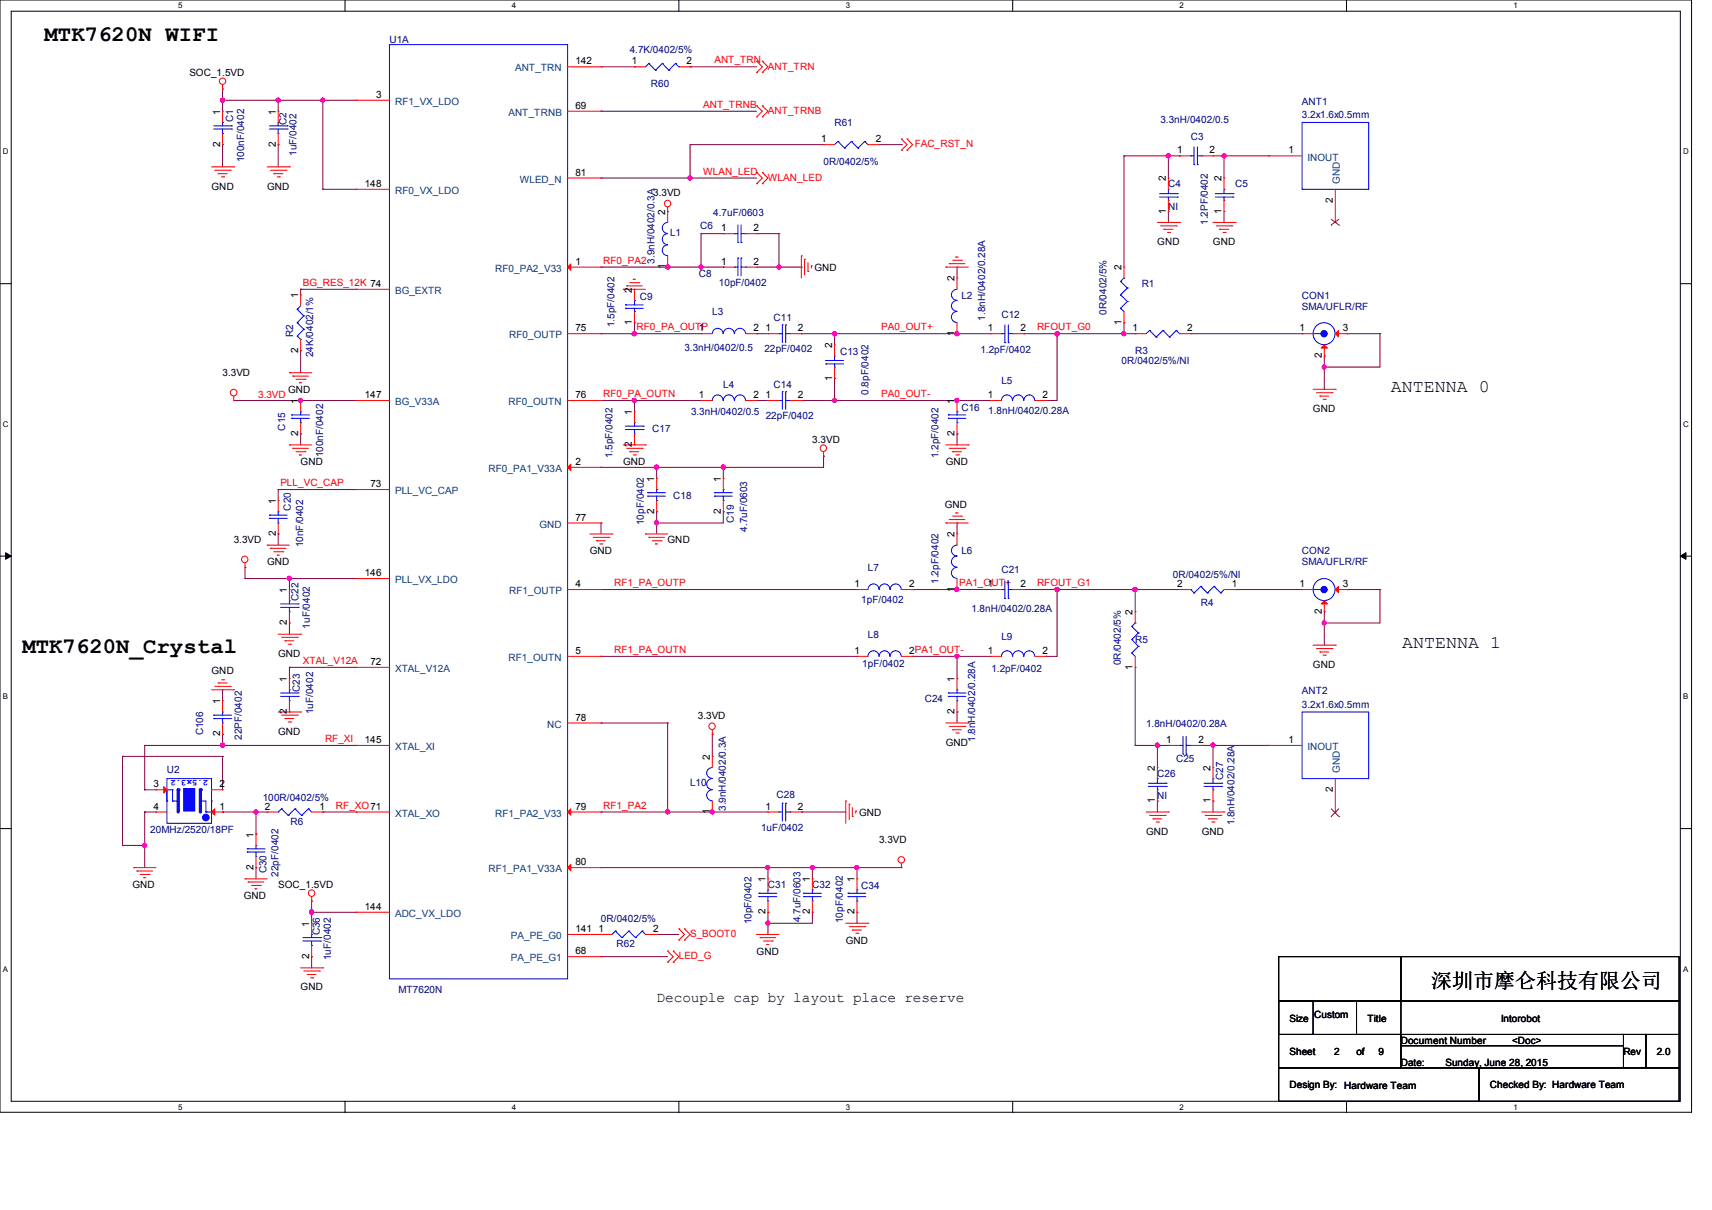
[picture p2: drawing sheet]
<svg xmlns="http://www.w3.org/2000/svg" width="297mm" height="210mm" viewBox="0 0 297 210" stroke-linecap="round" stroke-linejoin="round" font-family="sans-serif">
<defs><g id="words">
<g font-size="3.9">
<text x="7.7" y="7.2">MTK7620N WIFI</text>
<text x="3.9" y="113.3">MTK7620N_Crystal</text>
</g>
<text font-size="3.6" x="248.3" y="171.4">深圳市摩仑科技有限公司</text>
<g font-size="3">
<text x="241.3" y="68.1">ANTENNA 0</text>
<text x="243.3" y="112.5">ANTENNA 1</text>
</g>
<text font-size="2.5" x="113.9" y="173.8">Decouple cap by layout place reserve</text>
<g font-size="1.7" fill="#000080">
<text x="67.6" y="7.4">U1A</text>
<text x="109.3" y="9.1">4.7K/0402/5%</text>
<text x="112.9" y="15.2">R60</text>
<text x="40.4" y="21.3" transform="rotate(-90 40.4 21.3)">C1</text>
<text x="49.7" y="21.6" transform="rotate(-90 49.7 21.6)">C2</text>
<text x="144.8" y="21.9">R61</text>
<text x="201.3" y="21.3">3.3nH/0402/0.5</text>
<text x="225.9" y="18.2">ANT1</text>
<text x="225.9" y="20.5">3.2x1.6x0.5mm</text>
<text x="42.4" y="28.2" transform="rotate(-90 42.4 28.2)">100nF/0402</text>
<text x="51.4" y="27.1" transform="rotate(-90 51.4 27.1)">1uF/0402</text>
<text x="142.9" y="28.7">0R/0402/5%</text>
<text x="206.6" y="24.2">C3</text>
<text x="202.7" y="32.5">C4</text>
<text x="214.3" y="32.5">C5</text>
<text x="116.2" y="41">L1</text>
<text x="121.4" y="39.7">C6</text>
<text x="123.7" y="37.5">4.7uF/0603</text>
<text x="202.7" y="36.4">NI</text>
<text x="209.5" y="39" transform="rotate(-90 209.5 39)">1.2PF/0402</text>
<text x="113.6" y="45.8" transform="rotate(-90 113.6 45.8)">3.9nH/0402/0.3A</text>
<text x="111" y="52">C9</text>
<text x="121.2" y="48.1">C8</text>
<text x="124.7" y="49.7">10pF/0402</text>
<text x="166.8" y="51.8">L2</text>
<text x="198.1" y="49.9">R1</text>
<text x="225.9" y="51.8">CON1</text>
<text x="225.9" y="53.8">SMA/UFLR/RF</text>
<text x="50.8" y="58.5" transform="rotate(-90 50.8 58.5)">R2</text>
<text x="106.6" y="56.8" transform="rotate(-90 106.6 56.8)">1.5pF/0402</text>
<text x="123.6" y="54.7">L3</text>
<text x="134.2" y="55.7">C11</text>
<text x="170.9" y="55.6" transform="rotate(-90 170.9 55.6)">1.8nH/0402/0.28A</text>
<text x="173.7" y="55.1">C12</text>
<text x="192" y="54.7" transform="rotate(-90 192 54.7)">0R/0402/5%</text>
<text x="54.3" y="62" transform="rotate(-90 54.3 62)">24K/0402/1%</text>
<text x="118.7" y="60.9">3.3nH/0402/0.5</text>
<text x="132.6" y="61.1">22pF/0402</text>
<text x="145.7" y="61.7">C13</text>
<text x="170.1" y="61.3">1.2pF/0402</text>
<text x="194.6" y="63.2">0R/0402/5%/NI</text>
<text x="196.9" y="61.5">R3</text>
<text x="125.5" y="67.3">L4</text>
<text x="134.2" y="67.3">C14</text>
<text x="150.7" y="68.5" transform="rotate(-90 150.7 68.5)">0.8pF/0402</text>
<text x="166.8" y="71.3">C16</text>
<text x="171.4" y="71.9">1.8nH/0402/0.28A</text>
<text x="173.7" y="66.7">L5</text>
<text x="49.5" y="74.7" transform="rotate(-90 49.5 74.7)">C15</text>
<text x="113.1" y="75">C17</text>
<text x="119.9" y="72.1">3.3nH/0402/0.5</text>
<text x="132.8" y="72.6">22pF/0402</text>
<text x="56" y="79.4" transform="rotate(-90 56 79.4)">100nF/0402</text>
<text x="106.2" y="79.5" transform="rotate(-90 106.2 79.5)">1.5pF/0402</text>
<text x="162.8" y="79.5" transform="rotate(-90 162.8 79.5)">1.2pF/0402</text>
<text x="50.5" y="88.6" transform="rotate(-90 50.5 88.6)">C20</text>
<text x="116.8" y="86.6">C18</text>
<text x="52.6" y="95" transform="rotate(-90 52.6 95)">10nF/0402</text>
<text x="111.7" y="91.1" transform="rotate(-90 111.7 91.1)">10pF/0402</text>
<text x="127.3" y="90.8" transform="rotate(-90 127.3 90.8)">C19</text>
<text x="129.6" y="92.3" transform="rotate(-90 129.6 92.3)">4.7uF/0603</text>
<text x="150.6" y="99.1">L7</text>
<text x="162.8" y="101.3" transform="rotate(-90 162.8 101.3)">1.2pF/0402</text>
<text x="166.8" y="96.2">L6</text>
<text x="173.7" y="99.5">C21</text>
<text x="203.5" y="100.3">0R/0402/5%/NI</text>
<text x="225.9" y="96.2">CON2</text>
<text x="225.9" y="98.1">SMA/UFLR/RF</text>
<text x="51.8" y="104.3" transform="rotate(-90 51.8 104.3)">C22</text>
<text x="149.4" y="104.7">1pF/0402</text>
<text x="168.5" y="106.3">1.8nH/0402/0.28A</text>
<text x="208.3" y="105.1">R4</text>
<text x="53.8" y="109.1" transform="rotate(-90 53.8 109.1)">1uF/0402</text>
<text x="150.6" y="110.7">L8</text>
<text x="173.7" y="111.1">L9</text>
<text x="196.9" y="111.7">R5</text>
<text x="149.6" y="115.7">1pF/0402</text>
<text x="172" y="116.7">1.2pF/0402</text>
<text x="194.5" y="115.4" transform="rotate(-90 194.5 115.4)">0R/0402/5%</text>
<text x="52" y="120.1" transform="rotate(-90 52 120.1)">C23</text>
<text x="54.3" y="124" transform="rotate(-90 54.3 124)">1uF/0402</text>
<text x="160.4" y="121.9">C24</text>
<text x="225.9" y="120.5">ANT2</text>
<text x="225.9" y="122.9">3.2x1.6x0.5mm</text>
<text x="35.2" y="127.6" transform="rotate(-90 35.2 127.6)">C106</text>
<text x="41.9" y="128.4" transform="rotate(-90 41.9 128.4)">22PF/0402</text>
<text x="169.1" y="128.8" transform="rotate(-90 169.1 128.8)">1.8nH/0402/0.28A</text>
<text x="198.8" y="126.2">1.8nH/0402/0.28A</text>
<text x="29" y="134.2">U2</text>
<text x="119.7" y="136.4">L10</text>
<text x="200.8" y="134.8">C26</text>
<text x="204" y="132.3">C25</text>
<text x="212.2" y="135.3" transform="rotate(-90 212.2 135.3)">C27</text>
<text x="45.6" y="139.1">100R/0402/5%</text>
<text x="50.4" y="143.1">R6</text>
<text x="125.9" y="140.8" transform="rotate(-90 125.9 140.8)">3.9nH/0402/0.3A</text>
<text x="134.7" y="138.5">C28</text>
<text x="200.8" y="138.7">NI</text>
<text x="214.1" y="143.3" transform="rotate(-90 214.1 143.3)">1.8nH/0402/0.28A</text>
<text x="26.1" y="144.7">20MHz/2520/18PF</text>
<text x="132" y="144.3">1uF/0402</text>
<text x="46.2" y="151.6" transform="rotate(-90 46.2 151.6)">C30</text>
<text x="48.3" y="152.1" transform="rotate(-90 48.3 152.1)">22pF/0402</text>
<text x="133.2" y="154.1">C31</text>
<text x="140.9" y="154.1">C32</text>
<text x="149.4" y="154.3">C34</text>
<text x="104.3" y="159.9">0R/0402/5%</text>
<text x="130.4" y="160.4" transform="rotate(-90 130.4 160.4)">10pF/0402</text>
<text x="138.9" y="160.1" transform="rotate(-90 138.9 160.1)">4.7uF/0603</text>
<text x="146.2" y="160.2" transform="rotate(-90 146.2 160.2)">10pF/0402</text>
<text x="55.5" y="162.3" transform="rotate(-90 55.5 162.3)">C36</text>
<text x="57.4" y="166.6" transform="rotate(-90 57.4 166.6)">1uF/0402</text>
<text x="107" y="164.3">R62</text>
<text x="69.1" y="172.3">MT7620N</text>
</g>
<g font-size="1.7">
<text x="99.8" y="11.2">142</text>
<text x="109.6" y="11.2">1</text>
<text x="119.1" y="11.2">2</text>
<text x="32.8" y="13.2">SOC_1.5VD</text>
<text x="65.2" y="17">3</text>
<text x="38.2" y="19.9" transform="rotate(-90 38.2 19.9)">1</text>
<text x="47.8" y="19.9" transform="rotate(-90 47.8 19.9)">1</text>
<text x="99.8" y="18.9">69</text>
<text x="38.2" y="25.5" transform="rotate(-90 38.2 25.5)">2</text>
<text x="47.8" y="25.5" transform="rotate(-90 47.8 25.5)">2</text>
<text x="142.4" y="24.7">1</text>
<text x="151.9" y="24.7">2</text>
<text x="204.2" y="26.6">1</text>
<text x="209.8" y="26.6">2</text>
<text x="223.5" y="26.6">1</text>
<text x="36.7" y="32.9">GND</text>
<text x="46.4" y="32.9">GND</text>
<text x="63.3" y="32.4">148</text>
<text x="99.8" y="30.5">81</text>
<text x="113.3" y="34">3.3VD</text>
<text x="202.3" y="31.5" transform="rotate(-90 202.3 31.5)">2</text>
<text x="211.9" y="31.5" transform="rotate(-90 211.9 31.5)">2</text>
<text x="231.2" y="35.2" transform="rotate(-90 231.2 35.2)">2</text>
<text x="115.4" y="37.3" transform="rotate(-90 115.4 37.3)">2</text>
<text x="125.1" y="40.1">1</text>
<text x="130.7" y="40.1">2</text>
<text x="202.3" y="37.1" transform="rotate(-90 202.3 37.1)">1</text>
<text x="211.9" y="37.1" transform="rotate(-90 211.9 37.1)">1</text>
<text x="99.8" y="45.9">1</text>
<text x="115.4" y="46.7" transform="rotate(-90 115.4 46.7)">1</text>
<text x="125.1" y="45.9">1</text>
<text x="130.7" y="45.9">2</text>
<text x="141.3" y="47">GND</text>
<text x="194.5" y="46.9" transform="rotate(-90 194.5 46.9)">2</text>
<text x="200.8" y="42.5">GND</text>
<text x="210.4" y="42.5">GND</text>
<text x="51.7" y="51.7" transform="rotate(-90 51.7 51.7)">1</text>
<text x="109.6" y="50.8" transform="rotate(-90 109.6 50.8)">2</text>
<text x="165.6" y="48.9" transform="rotate(-90 165.6 48.9)">2</text>
<text x="99.8" y="57.5">75</text>
<text x="109.6" y="56.4" transform="rotate(-90 109.6 56.4)">1</text>
<text x="121.2" y="57.5">1</text>
<text x="130.7" y="57.5">2</text>
<text x="132.8" y="57.5">1</text>
<text x="138.4" y="57.5">2</text>
<text x="165.6" y="58.3" transform="rotate(-90 165.6 58.3)">1</text>
<text x="171.4" y="57.5">1</text>
<text x="177" y="57.5">2</text>
<text x="194.5" y="56.4" transform="rotate(-90 194.5 56.4)">1</text>
<text x="196.5" y="57.5">1</text>
<text x="206" y="57.5">2</text>
<text x="225.4" y="57.5">1</text>
<text x="233" y="57.5">3</text>
<text x="38.6" y="65.3">3.3VD</text>
<text x="51.7" y="61.2" transform="rotate(-90 51.7 61.2)">2</text>
<text x="144.3" y="60.5" transform="rotate(-90 144.3 60.5)">2</text>
<text x="229.3" y="62.2" transform="rotate(-90 229.3 62.2)">2</text>
<text x="50" y="68.2">GND</text>
<text x="51.7" y="70.1" transform="rotate(-90 51.7 70.1)">1</text>
<text x="63.3" y="69.1">147</text>
<text x="99.8" y="69.1">76</text>
<text x="121.2" y="69.1">1</text>
<text x="130.7" y="69.1">2</text>
<text x="132.8" y="69.1">1</text>
<text x="138.4" y="69.1">2</text>
<text x="144.3" y="66" transform="rotate(-90 144.3 66)">1</text>
<text x="165.6" y="70.1" transform="rotate(-90 165.6 70.1)">1</text>
<text x="171.4" y="69.1">1</text>
<text x="180.9" y="69.1">2</text>
<text x="227.8" y="71.5">GND</text>
<text x="51.7" y="75.7" transform="rotate(-90 51.7 75.7)">2</text>
<text x="109.6" y="77.6" transform="rotate(-90 109.6 77.6)">2</text>
<text x="109.6" y="72" transform="rotate(-90 109.6 72)">1</text>
<text x="140.9" y="76.9">3.3VD</text>
<text x="165.6" y="75.7" transform="rotate(-90 165.6 75.7)">2</text>
<text x="52.2" y="80.8">GND</text>
<text x="99.8" y="80.7">2</text>
<text x="108.1" y="80.8">GND</text>
<text x="113.5" y="83.6" transform="rotate(-90 113.5 83.6)">1</text>
<text x="125" y="83.6" transform="rotate(-90 125 83.6)">1</text>
<text x="164.1" y="80.8">GND</text>
<text x="47.8" y="87.5" transform="rotate(-90 47.8 87.5)">1</text>
<text x="64.3" y="84.5">73</text>
<text x="113.5" y="89.2" transform="rotate(-90 113.5 89.2)">2</text>
<text x="125" y="89.2" transform="rotate(-90 125 89.2)">2</text>
<text x="163.9" y="88.1">GND</text>
<text x="40.6" y="94.3">3.3VD</text>
<text x="47.8" y="93.1" transform="rotate(-90 47.8 93.1)">2</text>
<text x="99.8" y="90.3">77</text>
<text x="115.8" y="94.3">GND</text>
<text x="165.6" y="93.3" transform="rotate(-90 165.6 93.3)">2</text>
<text x="46.4" y="98.1">GND</text>
<text x="63.3" y="100">146</text>
<text x="99.8" y="101.9">4</text>
<text x="102.3" y="96.2">GND</text>
<text x="148.2" y="101.9">1</text>
<text x="157.7" y="101.9">2</text>
<text x="171.4" y="101.9">1</text>
<text x="177" y="101.9">2</text>
<text x="204.2" y="101.9">2</text>
<text x="213.7" y="101.9">1</text>
<text x="225.4" y="101.9">1</text>
<text x="233" y="101.9">3</text>
<text x="49.8" y="102.9" transform="rotate(-90 49.8 102.9)">1</text>
<text x="165.6" y="102.7" transform="rotate(-90 165.6 102.7)">1</text>
<text x="196.5" y="106.8" transform="rotate(-90 196.5 106.8)">2</text>
<text x="229.3" y="106.6" transform="rotate(-90 229.3 106.6)">2</text>
<text x="48.3" y="114">GND</text>
<text x="49.8" y="108.5" transform="rotate(-90 49.8 108.5)">2</text>
<text x="99.8" y="113.5">5</text>
<text x="148.2" y="113.5">1</text>
<text x="157.7" y="113.5">2PA1_OUT-</text>
<text x="171.4" y="113.5">1</text>
<text x="180.9" y="113.5">2</text>
<text x="36.7" y="117.1">GND</text>
<text x="49.8" y="118.4" transform="rotate(-90 49.8 118.4)">1</text>
<text x="64.3" y="115.4">72</text>
<text x="165.6" y="118.4" transform="rotate(-90 165.6 118.4)">1</text>
<text x="196.5" y="116.2" transform="rotate(-90 196.5 116.2)">1</text>
<text x="227.8" y="115.9">GND</text>
<text x="38.2" y="122.2" transform="rotate(-90 38.2 122.2)">1</text>
<text x="49.8" y="124" transform="rotate(-90 49.8 124)">2</text>
<text x="99.8" y="125.1">78</text>
<text x="121.1" y="124.8">3.3VD</text>
<text x="165.6" y="124" transform="rotate(-90 165.6 124)">2</text>
<text x="38.2" y="127.8" transform="rotate(-90 38.2 127.8)">2</text>
<text x="48.3" y="127.5">GND</text>
<text x="63.3" y="128.9">145</text>
<text x="123.1" y="131.9" transform="rotate(-90 123.1 131.9)">2</text>
<text x="164.1" y="129.4">GND</text>
<text x="202.3" y="128.9">1</text>
<text x="207.9" y="128.9">2</text>
<text x="223.5" y="128.9">1</text>
<text x="26.6" y="136.7">3</text>
<text x="38.1" y="136.7">2</text>
<text x="200.3" y="133.8" transform="rotate(-90 200.3 133.8)">2</text>
<text x="210" y="133.8" transform="rotate(-90 210 133.8)">2</text>
<text x="231.2" y="137.5" transform="rotate(-90 231.2 137.5)">2</text>
<text x="26.6" y="140.5">4</text>
<text x="38.1" y="140.5">1</text>
<text x="45.9" y="140.5">2</text>
<text x="55.4" y="140.5">1</text>
<text x="99.8" y="140.5">79</text>
<text x="123.1" y="141.4" transform="rotate(-90 123.1 141.4)">1</text>
<text x="132.8" y="140.5">1</text>
<text x="138.4" y="140.5">2</text>
<text x="149" y="141.6">GND</text>
<text x="200.3" y="139.4" transform="rotate(-90 200.3 139.4)">1</text>
<text x="210" y="139.4" transform="rotate(-90 210 139.4)">1</text>
<text x="44" y="145.4" transform="rotate(-90 44 145.4)">1</text>
<text x="152.5" y="146.4">3.3VD</text>
<text x="198.8" y="144.9">GND</text>
<text x="208.5" y="144.9">GND</text>
<text x="23" y="154.1">GND</text>
<text x="44" y="151" transform="rotate(-90 44 151)">2</text>
<text x="48.3" y="154.1">SOC_1.5VD</text>
<text x="99.8" y="150.2">80</text>
<text x="132.8" y="153.1" transform="rotate(-90 132.8 153.1)">1</text>
<text x="140.5" y="153.1" transform="rotate(-90 140.5 153.1)">1</text>
<text x="148.2" y="153.1" transform="rotate(-90 148.2 153.1)">1</text>
<text x="42.3" y="156">GND</text>
<text x="53.6" y="160.8" transform="rotate(-90 53.6 160.8)">1</text>
<text x="63.3" y="157.9">144</text>
<text x="99.8" y="161.8">141</text>
<text x="103.8" y="161.8">1</text>
<text x="113.3" y="161.8">2</text>
<text x="132.8" y="158.7" transform="rotate(-90 132.8 158.7)">2</text>
<text x="140.5" y="158.7" transform="rotate(-90 140.5 158.7)">2</text>
<text x="148.2" y="158.7" transform="rotate(-90 148.2 158.7)">2</text>
<text x="53.6" y="166.4" transform="rotate(-90 53.6 166.4)">2</text>
<text x="99.8" y="165.6">68</text>
<text x="131.3" y="165.7">GND</text>
<text x="146.7" y="163.8">GND</text>
<text x="52.2" y="171.9">GND</text>
<text x="223.7" y="177.3">Size</text>
<text x="228" y="176.7">Custom</text>
<text x="237.3" y="177.3">Title</text>
<text x="260.4" y="177.3">Intorobot</text>
<text x="223.7" y="183.1">Sheet</text>
<text x="231.5" y="183.1">2</text>
<text x="235.3" y="183.1">of</text>
<text x="239.2" y="183.1">9</text>
<text x="243" y="181.1">Document Number</text>
<text x="243" y="185">Date:</text>
<text x="250.8" y="185">Sunday, June 28, 2015</text>
<text x="262.3" y="181.1">&lt;Doc&gt;</text>
<text x="281.6" y="183.1">Rev</text>
<text x="287.4" y="183.1">2.0</text>
<text x="223.7" y="188.9">Design By: Hardware Team</text>
<text x="258.5" y="188.9">Checked By: Hardware Team</text>
</g>
<g font-size="1.7" fill="#f00">
<text x="123.9" y="11">ANT_TRN</text>
<text x="133.2" y="12.1">ANT_TRN</text>
<text x="122" y="18.7">ANT_TRNB</text>
<text x="133.2" y="19.8">ANT_TRNB</text>
<text x="158.7" y="25.6">FAC_RST_N</text>
<text x="122" y="30.3">WLAN_LED</text>
<text x="133.2" y="31.4">WLAN_LED</text>
<text x="104.6" y="45.8">RF0_PA2</text>
<text x="52.5" y="49.6">BG_RES_12K 74</text>
<text x="110.4" y="57.3">RF0_PA_OUTP</text>
<text x="152.9" y="57.3">PA0_OUT+</text>
<text x="179.9" y="57.3">RFOUT_G0</text>
<text x="44.8" y="69.1">3.3VD</text>
<text x="104.6" y="68.9">RF0_PA_OUTN</text>
<text x="152.9" y="68.9">PA0_OUT-</text>
<text x="48.6" y="84.4">PLL_VC_CAP</text>
<text x="106.5" y="101.7">RF1_PA_OUTP</text>
<text x="166.4" y="101.7">PA1_OUT+</text>
<text x="179.9" y="101.7">RFOUT_G1</text>
<text x="106.5" y="113.3">RF1_PA_OUTN</text>
<text x="52.5" y="115.2">XTAL_V12A</text>
<text x="56.4" y="128.8">RF_XI</text>
<text x="58.3" y="140.3">RF_XO71</text>
<text x="104.6" y="140.3">RF1_PA2</text>
<text x="117.8" y="166.5">LED_G</text>
<text x="119.7" y="162.6">S_BOOT0</text>
</g>
<g font-size="1.7" fill="#004080">
<text x="89.4" y="12.4">ANT_TRN</text>
<text x="68.5" y="18.2">RF1_VX_LDO</text>
<text x="88.2" y="20.1">ANT_TRNB</text>
<text x="226.8" y="27.9">INOUT</text>
<text x="68.5" y="33.7">RF0_VX_LDO</text>
<text x="90.2" y="31.7">WLED_N</text>
<text x="232.4" y="31.9" transform="rotate(-90 232.4 31.9)">GND</text>
<text x="85.9" y="47.2">RF0_PA2_V33</text>
<text x="68.5" y="51">BG_EXTR</text>
<text x="88.3" y="58.7">RF0_OUTP</text>
<text x="68.5" y="70.3">BG_V33A</text>
<text x="88.2" y="70.3">RF0_OUTN</text>
<text x="84.7" y="81.9">RF0_PA1_V33A</text>
<text x="68.5" y="85.8">PLL_VC_CAP</text>
<text x="93.6" y="91.6">GND</text>
<text x="68.5" y="101.2">PLL_VX_LDO</text>
<text x="88.3" y="103.1">RF1_OUTP</text>
<text x="68.5" y="116.6">XTAL_V12A</text>
<text x="88.2" y="114.7">RF1_OUTN</text>
<text x="68.5" y="130.2">XTAL_XI</text>
<text x="94.9" y="126.3">NC</text>
<text x="226.8" y="130.2">INOUT</text>
<text x="232.4" y="134.2" transform="rotate(-90 232.4 134.2)">GND</text>
<text x="68.5" y="141.7">XTAL_XO</text>
<text x="85.9" y="141.7">RF1_PA2_V33</text>
<text x="84.7" y="151.4">RF1_PA1_V33A</text>
<text x="68.5" y="159.1">ADC_VX_LDO</text>
<text x="88.6" y="166.8">PA_PE_G1</text>
<text x="88.6" y="163">PA_PE_G0</text>
</g>
<text font-size="1.5" fill="#00f" x="36.1" y="135.4" transform="rotate(-180 36.1 135.4)">2.5x3.2</text>
<g font-size="1.4">
<text x="30.9" y="1.4">5</text>
<text x="88.8" y="1.4">4</text>
<text x="146.7" y="1.4">3</text>
<text x="204.6" y="1.4">2</text>
<text x="262.6" y="1.4">1</text>
<text x=".5" y="26.8">D</text>
<text x="292" y="26.8">D</text>
<text x=".5" y="74.1">C</text>
<text x="292" y="74.1">C</text>
<text x=".5" y="121.4">B</text>
<text x="292" y="121.4">B</text>
<text x=".5" y="168.7">A</text>
<text x="292" y="168.7">A</text>
<text x="30.9" y="192.6">5</text>
<text x="88.8" y="192.6">4</text>
<text x="146.7" y="192.6">3</text>
<text x="204.6" y="192.6">2</text>
<text x="262.6" y="192.6">1</text>
</g>
</g></defs>
<path d="M0 0h293.5v193h-293.5zM1.9 1.9h289.6v189.2h-289.6z" fill="none" stroke="#000" stroke-width=".17"/>
<g fill="#fff">
<path d="M30.9 .2h.8v1.5h-.8z"/>
<path d="M30.9 191.3h.8v1.6h-.8z"/>
</g>
<path d="M59.9 0v1.9M59.9 191.1v2" fill="none" stroke="#000" stroke-width=".17"/>
<g fill="#fff">
<path d="M88.8 .2h.8v1.5h-.8z"/>
<path d="M88.8 191.3h.8v1.6h-.8z"/>
</g>
<path d="M117.8 0v1.9M117.8 191.1v2" fill="none" stroke="#000" stroke-width=".17"/>
<g fill="#fff">
<path d="M146.7 .2h.8v1.5h-.8z"/>
<path d="M146.7 191.3h.8v1.6h-.8z"/>
</g>
<path d="M175.7 0v1.9M175.7 191.1v2" fill="none" stroke="#000" stroke-width=".17"/>
<g fill="#fff">
<path d="M204.6 .2h.8v1.5h-.8z"/>
<path d="M204.6 191.3h.8v1.6h-.8z"/>
</g>
<path d="M233.6 0v1.9M233.6 191.1v2" fill="none" stroke="#000" stroke-width=".17"/>
<g fill="#fff">
<path d="M262.6 .2h.7v1.5h-.7z"/>
<path d="M262.6 191.3h.7v1.6h-.7z"/>
<path d="M.5 25.6h1v1.5h-1z"/>
<path d="M292 25.6h1v1.5h-1z"/>
<path d="M.5 72.9h1v1.5h-1z"/>
<path d="M292 72.9h1v1.5h-1z"/>
</g>
<path d="M0 49.2h1.9M291.5 49.2h2" fill="none" stroke="#000" stroke-width=".17"/>
<g fill="#fff">
<path d="M.5 120.1h.9v1.6h-.9z"/>
<path d="M292 120.1h.9v1.6h-.9z"/>
</g>
<path d="M0 96.5h1.9M291.5 96.5h2" fill="none" stroke="#000" stroke-width=".17"/>
<path d="M1 95.9l.9 .6-.9 .6zM291.5 96.5l1-.6v1.2z" fill="#000" stroke="#000" stroke-width=".17"/>
<g fill="#fff">
<path d="M.5 167.4h.9v1.6h-.9z"/>
<path d="M292 167.4h.9v1.6h-.9z"/>
</g>
<g fill="none" stroke="#000" stroke-width=".17">
<path d="M0 143.8h1.9M291.5 143.8h2M221.8 173.7h69.5v5.8h-69.5zM221.8 173.7h6v5.8h-6zM221.8 179.5h21.2v5.8h-21.2zM221.8 166h21.2v7.7h-21.2zM235.3 173.7h7.7v5.8h-7.7zM243 166h48.3v7.7h-48.3zM243 179.5h38.6v2h-38.6zM281.6 179.5h3.9v5.8h-3.9zM285.5 179.5h5.8v5.8h-5.8zM221.8 185.3h34.8v5.8h-34.8z"/>
<path d="M243 181.5h38.6v3.8h-38.6zM256.6 185.3h34.7v5.8h-34.7z"/>
</g>
<g fill="none" stroke="#800040" stroke-width=".17">
<path d="M38.6 17.4h.1M38.6 15.5h.1M38.6 15.5v3.8M38.6 17.4h23.2M48.3 17.4h.1M48.3 17.4v1.9M56 17.4h.1M56 17.4v15.5M104.3 19.3h.1M104.3 19.3h27M104.3 11.6h5.8M110.1 11.6h.1"/>
<path d="M119.7 11.6h.1M119.7 11.6h11.6M38.6 25.1h.1M38.6 25.1v3.9M48.3 25.1h.1M48.3 25.1v3.9M56 32.9h.1M56 32.9h5.8M104.3 30.9h.1M104.3 30.9h27M119.7 30.9h.1M119.7 25.1h.1"/>
<path d="M119.7 25.1h23.2M119.7 25.1v5.8M152.5 25.1h3.9M156.4 25.1h.1M195 27.1h.1M195 27.1v19.3M195 27.1h9.6M202.7 27.1h.1M202.7 38.6h.1M202.7 27.1v3.8M202.7 36.7v1.9M204.6 27.1h.1"/>
<path d="M210.4 27.1h9.7M212.3 27.1h.1M212.3 38.6h.1M212.3 27.1v3.8M212.3 36.7v1.9M220.1 27.1h.1M52.2 50.2h.1M52.2 50.2h9.6M52.2 50.2v1M104.3 46.4h.1M104.3 57.9h.1M104.3 46.4h21.2"/>
<path d="M104.3 57.9h17.3M110.1 56h.1M110.1 57.9h.1M110.1 56v1.9M121.6 46.4h.1M121.6 40.6h.1M121.6 40.6h3.9M121.6 40.6v5.8M125.5 46.4h.1M131.3 57.9h.1M131.3 46.4h7.7M131.3 57.9h1.9"/>
<path d="M131.3 40.6h3.8M135.1 46.4h.1M135.1 40.6h.1M135.1 40.6v5.8M139 57.9h.1M139 46.4h.1M139 57.9h32.8M144.8 57.9h.1M144.8 57.9v2M166 57.9h.1M166 46.4h.1M166 46.4v1.9"/>
<path d="M177.6 57.9h.1M177.6 57.9h19.3M183.4 57.9h.1M183.4 57.9v11.6h-1.9M195 57.9h.1M195 56v1.9M196.9 57.9h.1M206.6 57.9h19.3M225.9 57.9h.1M233.6 57.9h.1M233.6 57.9h5.8M239.4 57.9h.1"/>
<path d="M239.4 57.9v5.8h-9.7M40.6 69.5h.1M40.6 69.5h21.2M52.2 60.8h.1M52.2 75.3h.1M52.2 69.5h.1M52.2 60.8v3.9M52.2 75.3v1.9M104.3 69.5h.1M104.3 69.5h17.3M110.1 69.5h.1M110.1 69.5v2"/>
<path d="M131.3 69.5h.1M131.3 69.5h1.9M139 69.5h.1M139 69.5h32.8M142.9 79.2h.1M142.9 79.2v1.9h-38.6M144.8 65.7h.1M144.8 69.5h.1M144.8 65.7v3.8M166 75.3h.1M166 69.5h.1M166 75.3v1.9"/>
<path d="M181.5 69.5h.1M229.7 63.7h.1M229.7 61.8h.1M229.7 67.6h.1M229.7 61.8v5.8M42.5 98.5h.1M42.5 98.5v1.9M48.3 85h.1M48.3 92.7h.1M48.3 85h13.5M48.3 85v1.9M48.3 92.7v1.9"/>
<path d="M104.3 90.8h.1M104.3 81.1h.1M104.3 90.8v1.9M113.9 81.1h.1M113.9 90.8h.1M113.9 88.8h.1M113.9 81.1v1.9M113.9 88.8v3.9M125.5 81.1h.1M125.5 88.8h.1M125.5 81.1v1.9M125.5 88.8v2h-11.6"/>
<path d="M166 90.8h.1M166 90.8v1.9M38.6 119.7h.1M38.6 119.7v1.9M42.5 100.4h.1M42.5 100.4h19.3M50.2 115.8h.1M50.2 100.4h.1M50.2 108.1h.1M50.2 100.4v1.9M50.2 108.1v2M50.2 115.8v2"/>
<path d="M50.2 115.8h11.6M104.3 102.3h.1M104.3 113.9h.1M104.3 102.3h44.4M104.3 113.9h44.4M158.3 102.3h.1M158.3 113.9h.1M158.3 102.3h13.5M158.3 113.9h13.5M166 113.9h.1M166 102.3h.1M166 113.9v3.9"/>
<path d="M177.6 102.3h.1M177.6 102.3h27M181.5 113.9h.1M183.4 102.3h.1M183.4 102.3v11.6h-1.9M196.9 102.3h.1M196.9 102.3v3.9M196.9 115.8v13.6M214.3 102.3h.1M214.3 102.3h11.6M229.7 108.1h.1M229.7 106.2h.1"/>
<path d="M229.7 106.2v5.8M233.6 102.3h.1M233.6 102.3h5.8M239.4 102.3h.1M239.4 102.3v5.8h-9.7M21.3 131.3h.1M21.3 131.3h17.3M21.3 131.3v15.4h3.8M25.1 137.1h.1M25.1 129.4h.1M25.1 129.4h36.7M25.1 137.1h2"/>
<path d="M25.1 129.4v7.7M38.6 129.4h.1M38.6 131.3h.1M38.6 127.4h.1M38.6 127.4v2M38.6 131.3v5.8M61.8 129.4h.1M104.3 125.5h.1M104.3 125.5h11.5M115.8 125.5h.1M115.8 125.5v15.4M123.6 127.4h.1"/>
<path d="M123.6 127.4v3.9M166 123.6h.1M166 123.6v1.9M196.9 129.4h.1M196.9 129.4h5.8M200.8 129.4h.1M200.8 139h.1M200.8 129.4v3.8M200.8 139v1.9M208.5 129.4h.1M208.5 129.4h11.6M210.4 129.4h.1"/>
<path d="M210.4 139h.1M210.4 129.4v3.8M210.4 139v1.9M220.1 129.4h.1M25.1 140.9h.1M25.1 146.7h.1M25.1 140.9h2M25.1 140.9v9.7M38.6 140.9h.1M38.6 140.9h7.8M44.4 150.6h.1M44.4 140.9h.1"/>
<path d="M44.4 144.8h.1M44.4 140.9v3.9M44.4 150.6v1.9M54.1 158.3h.1M54.1 156.4h.1M54.1 156.4v3.8M54.1 158.3h7.7M56 140.9h.1M56 140.9h5.8M104.3 140.9h.1M104.3 150.6h.1M104.3 150.6h52.1"/>
<path d="M104.3 140.9h28.9M115.8 140.9h.1M123.6 140.9h.1M133.2 150.6h.1M133.2 158.3h.1M133.2 150.6v1.9M133.2 158.3v3.9M139 140.9h.1M139 140.9h7.7M140.9 150.6h.1M140.9 158.3h.1M140.9 150.6v1.9"/>
<path d="M140.9 158.3v1.9h-7.7M148.7 158.3h.1M148.7 150.6h.1M148.7 150.6v1.9M148.7 158.3v1.9M54.1 166h.1M54.1 166v2M104.3 166h.1M104.3 166h11.5M113.9 162.2h.1M113.9 162.2h3.9M133.2 160.2h.1"/>
</g>
<g fill="#f0f" stroke="#f0f" stroke-width=".17">
<circle cx="210.4" cy="129.3" r=".37"/>
<circle cx="148.6" cy="150.6" r=".37"/>
<circle cx="140.9" cy="150.6" r=".36"/>
<circle cx="200.8" cy="129.3" r=".37"/>
<circle cx="115.8" cy="46.3" r=".37"/>
<circle cx="115.8" cy="140.9" r=".37"/>
<circle cx="38.6" cy="129.3" r=".38"/>
<circle cx="229.7" cy="108.1" r=".36"/>
<circle cx="123.5" cy="140.9" r=".36"/>
<circle cx="52.1" cy="69.5" r=".37"/>
<circle cx="54" cy="158.3" r=".37"/>
<circle cx="125.5" cy="81.1" r=".38"/>
<circle cx="50.2" cy="100.4" r=".37"/>
<circle cx="48.3" cy="17.4" r=".37"/>
<circle cx="113.9" cy="90.7" r=".37"/>
<circle cx="183.4" cy="57.9" r=".38"/>
<circle cx="195" cy="57.9" r=".37"/>
<circle cx="183.4" cy="102.3" r=".37"/>
<circle cx="196.9" cy="102.3" r=".37"/>
<circle cx="166" cy="113.9" r=".36"/>
<circle cx="166" cy="102.3" r=".36"/>
<circle cx="113.9" cy="81.1" r=".37"/>
<circle cx="38.6" cy="17.4" r=".37"/>
<circle cx="44.4" cy="140.9" r=".36"/>
<circle cx="121.6" cy="46.3" r=".36"/>
<circle cx="135.1" cy="46.3" r=".37"/>
<circle cx="110" cy="69.5" r=".37"/>
<circle cx="110" cy="57.9" r=".38"/>
<circle cx="25.1" cy="146.7" r=".36"/>
<circle cx="56" cy="17.4" r=".36"/>
<circle cx="229.7" cy="63.7" r=".36"/>
<circle cx="166" cy="57.9" r=".37"/>
<circle cx="144.8" cy="57.9" r=".38"/>
<circle cx="166" cy="69.5" r=".36"/>
<circle cx="144.8" cy="69.5" r=".37"/>
<circle cx="133.2" cy="160.2" r=".36"/>
<circle cx="133.2" cy="150.6" r=".36"/>
<circle cx="202.7" cy="27" r=".37"/>
<circle cx="212.4" cy="27" r=".37"/>
<circle cx="119.7" cy="30.9" r=".37"/>
</g>
<g fill="none" stroke="#f00" stroke-width=".17">
<path d="M38.6 15.5h.1M38.6 14.7v.8M48.3 19.3h.1M48.3 19.3v2M110.1 11.6h.1M110.1 11.6h1.9M117.8 11.6h1.9M119.7 11.6h.1M131.3 18.4h.1M131.3 12.6h.1M131.3 10.6h.1M131.3 18.4l.9 .9-.9 1"/>
<path d="M131.3 10.6l.9 1-.9 1M132.2 18.4h.1M132.2 12.6h.1M132.2 10.6h.1M132.2 18.4l1 .9-1 1M132.2 10.6l1 1-1 1M36.7 29h3.9M37.3 29.5h2.7M37.8 30.1h.1M37.8 30.1h1.6M38.4 30.7h.4M38.8 30.7h.1"/>
<path d="M40 29.5h.1M40.6 29h.1M46.4 29h3.8M46.9 29.5h2.7M47.5 30.1h.1M47.5 30.1h1.6M48.1 30.7h.4M48.3 25.1h.1M48.3 23.2v1.9M48.5 30.7h.1M49.6 29.5h.1M50.2 29h.1"/>
<path d="M115.8 36.7h.1M115.8 35.9v2.7M131.3 20.3h.1M131.3 31.9h.1M131.3 29.9h.1M131.3 29.9l.9 1-.9 1M132.2 20.3h.1M132.2 31.9h.1M132.2 29.9h.1M132.2 29.9l1 1-1 1M142.9 25.1h.1M142.9 25.1h1.9"/>
<path d="M150.6 25.1h1.9M152.5 25.1h.1M156.4 24.1h.1M156.4 26.1h.1M156.4 24.1l1 1-1 1M157.4 24.1h.1M157.4 26.1h.1M157.4 24.1l.9 1-.9 1M200.8 38.6h3.8M201.3 39.2h2.7M201.9 39.8h.1M201.9 39.8h1.6"/>
<path d="M204 39.2h.1M204.6 38.6h.1M204.6 27.1h.1M204.6 27.1h2M208.5 27.1h1.9M210.4 27.1h.1M210.4 38.6h3.9M211 39.2h2.7M211.6 39.8h.1M211.6 39.8h1.5M212.3 36.7h.1M212.3 30.9h.1"/>
<path d="M212.3 30.9v2M212.3 34.8v1.9M213.7 39.2h.1M214.3 38.6h.1M220.1 27.1h.1M220.1 27.1h5.8M231.6 38.6h.1M231.6 32.9v5.7M108.1 50.2h.1M108.1 50.2h3.9M108.7 49.6h.1M108.7 49.6h2.7"/>
<path d="M109.3 49.1h1.5M109.9 48.5h.1M109.9 48.5h.3M110.1 56h.1M110.1 50.2h.1M110.1 50.2v2M110.1 54.1v1.9M110.8 49.1h.1M115.8 46.4h.1M115.8 44.4v2M121.6 57.9h.1M121.6 57.9h2"/>
<path d="M125.5 40.6h.1M125.5 40.6h1.9M129.4 57.9h1.9M129.4 40.6h1.9M131.3 57.9h.1M131.3 40.6h.1M133.2 57.9h.1M133.2 57.9h1.9M137.1 57.9h1.9M139 44.4h.1M139 57.9h.1M139 44.4v3.9"/>
<path d="M139.6 45h.1M139.6 45v2.7M140.2 47.1h.1M140.2 45.6v1.5M140.8 46.1h.1M140.8 46.1v.4M144.8 59.9h.1M144.8 59.9v1.9M164.1 46.4h.1M164.1 46.4h3.9M164.7 45.8h.1M164.7 45.8h2.7"/>
<path d="M165.3 45.2h1.5M165.8 44.6h.1M165.8 44.6h.4M166.8 45.2h.1M171.8 57.9h.1M171.8 57.9h1.9M175.7 57.9h1.9M177.6 57.9h.1M195 56h.1M195 46.4h.1M195 46.4v1.9M195 54.1v1.9"/>
<path d="M196.9 57.9h.1M196.9 57.9h1.9M202.5 40.3h.4M202.9 40.3h.1M204.6 57.9h2M206.6 57.9h.1M212.2 40.3h.4M212.6 40.3h.1M40.6 69.5h.1M40.6 68.7v.8M50.2 64.7h.1M50.2 77.2h.1"/>
<path d="M50.2 64.7h3.9M50.2 77.2h3.9M50.8 65.3h.1M50.8 77.8h.1M50.8 65.3h2.7M50.8 77.8h2.7M51.4 65.8h1.5M51.4 78.4h1.5M51.9 66.4h.1M51.9 79h.1M51.9 66.4h.4M51.9 79h.4"/>
<path d="M52.9 65.8h.1M52.9 78.4h.1M108.1 77.2h3.9M108.7 77.8h2.7M109.3 78.4h.1M109.3 78.4h1.5M109.9 79h.3M110.1 71.5h.1M110.1 77.2h.1M110.1 71.5v1.9M110.1 75.3v1.9M110.2 79h.1"/>
<path d="M111.4 77.8h.1M112 77.2h.1M121.6 69.5h.1M121.6 69.5h2M129.4 69.5h1.9M131.3 69.5h.1M142.9 79.2h.1M142.9 78.4v.8M144.8 65.7h.1M144.8 63.7v2M164.1 77.2h3.9M164.7 77.8h2.7"/>
<path d="M165.3 78.4h.1M165.3 78.4h1.5M165.8 79h.4M166 69.5h.1M166 75.3h.1M166 69.5v2M166 73.4v1.9M166.2 79h.1M167.4 77.8h.1M168 77.2h.1M171.8 69.5h.1M171.8 69.5h1.9"/>
<path d="M179.5 69.5h2M181.5 69.5h.1M227.8 67.6h3.8M228.4 68.2h2.7M229 68.7h.1M229 68.7h1.5M229.5 69.3h.4M229.9 69.3h.1M231.1 68.2h.1M231.6 67.6h.1M42.5 98.5h.1M42.5 97.7v.8"/>
<path d="M46.4 94.6h.1M46.4 94.6h3.8M46.9 95.2h.1M46.9 95.2h2.7M47.5 95.8h1.6M48.1 96.4h.1M48.1 96.4h.4M48.3 86.9h.1M48.3 92.7h.1M48.3 86.9v1.9M48.3 90.8v1.9M49.1 95.8h.1"/>
<path d="M102.3 92.7h3.9M102.9 93.3h2.7M103.5 93.9h.1M103.5 93.9h1.5M104.1 94.4h.3M104.4 94.4h.1M105.6 93.3h.1M106.2 92.7h.1M112 92.7h.1M112 92.7h3.8M112.6 93.3h.1M112.6 93.3h2.7"/>
<path d="M113.2 93.9h1.5M113.7 94.4h.1M113.7 94.4h.4M114.7 93.9h.1M164.1 90.8h.1M164.1 90.8h3.9M164.7 90.2h.1M164.7 90.2h2.7M165.3 89.6h1.5M165.8 89h.1M165.8 89h.4M166.8 89.6h.1"/>
<path d="M36.7 119.7h3.9M37.3 119.1h2.7M37.8 118.5h.1M37.8 118.5h1.6M38.4 118h.4M38.8 118h.1M40 119.1h.1M40.6 119.7h.1M48.3 110.1h3.9M48.9 110.6h2.7M49.4 111.2h.1M49.4 111.2h1.6"/>
<path d="M50 111.8h.4M50.2 117.8h.1M50.2 102.3h.1M50.2 108.1h.1M50.2 102.3v2M50.2 106.2v1.9M50.2 117.8v1.9M50.4 111.8h.1M51.6 110.6h.1M52.2 110.1h.1M148.7 102.3h.1M148.7 113.9h.1"/>
<path d="M148.7 102.3h1.9M148.7 113.9h1.9M156.4 102.3h1.9M156.4 113.9h1.9M158.3 102.3h.1M158.3 113.9h.1M166 117.8h.1M166 117.8v1.9M171.8 113.9h.1M171.8 113.9h1.9M179.5 113.9h2M181.5 113.9h.1"/>
<path d="M225.9 102.3h.1M225.9 102.3h1.9M227.8 112h3.8M228.4 112.6h2.7M229 113.2h.1M229 113.2h1.5M229.5 113.7h.4M229.7 106.2h.1M229.7 104.3v1.9M229.9 113.7h.1M231.1 112.6h.1M231.6 112h.1"/>
<path d="M231.6 102.3h2M233.6 102.3h.1M38.6 121.6h.1M38.6 127.4h.1M38.6 121.6v2M38.6 125.5v1.9M48.3 123.6h3.9M48.9 124.1h2.7M49.4 124.7h.1M49.4 124.7h1.6M50 125.3h.4M50.2 123.6h.1"/>
<path d="M50.2 121.6v2M50.4 125.3h.1M51.6 124.1h.1M52.2 123.6h.1M123.6 127.4h.1M123.6 126.7v.7M146.7 139h.1M146.7 139v3.9M147.3 139.6h.1M147.3 139.6v2.7M164.1 125.5h3.9M164.7 126.1h2.7"/>
<path d="M165.3 126.7h.1M165.3 126.7h1.5M165.8 127.2h.4M166 123.6h.1M166 121.6v2M166.2 127.2h.1M167.4 126.1h.1M168 125.5h.1M200.8 139h.1M200.8 133.2h.1M200.8 133.2v1.9M200.8 137.1v1.9"/>
<path d="M220.1 129.4h.1M220.1 129.4h5.8M231.6 135.1v5.8M23.2 150.6h.1M23.2 150.6h3.9M23.7 151.2h.1M23.7 151.2h2.8M24.3 151.8h1.6M24.9 152.3h.1M24.9 152.3h.4M25.9 151.8h.1M42.5 152.5h.1"/>
<path d="M42.5 152.5h3.9M43.1 153.1h.1M43.1 153.1h2.7M43.6 153.7h1.6M44.2 154.3h.1M44.2 154.3h.4M44.4 144.8h.1M44.4 150.6h.1M44.4 144.8v1.9M44.4 148.7v1.9M45.2 153.7h.1M46.4 140.9h.1"/>
<path d="M46.4 140.9h1.9M54.1 156.4h.1M54.1 140.9h1.9M54.1 155.6v.8M56 140.9h.1M133.2 152.5h.1M133.2 158.3h.1M133.2 140.9h.1M133.2 140.9h1.9M133.2 152.5v1.9M133.2 156.4v1.9M137.1 140.9h1.9"/>
<path d="M139 140.9h.1M140.9 152.5h.1M140.9 158.3h.1M140.9 152.5v1.9M140.9 156.4v1.9M147.9 141.7h.1M147.9 140.2v1.5M148.5 140.8h.1M148.5 140.8v.3M148.7 152.5h.1M148.7 158.3h.1M148.7 152.5v1.9"/>
<path d="M148.7 156.4v1.9M156.4 150.6h.1M156.4 149.8v.8M198.8 140.9h3.9M199.4 141.5h2.7M200 142.1h.1M200 142.1h1.5M200.6 142.7h.4M201 142.7h.1M202.1 141.5h.1M202.7 140.9h.1M208.5 140.9h3.8"/>
<path d="M209.1 141.5h2.7M209.7 142.1h.1M209.7 142.1h1.5M210.2 142.7h.4M210.6 142.7h.1M211.8 141.5h.1M212.3 140.9h.1M231.6 140.9h.1M52.2 168h3.8M52.7 168.5h2.7M53.3 169.1h.1M53.3 169.1h1.5"/>
<path d="M53.9 169.7h.4M54.1 160.2h.1M54.1 166h.1M54.1 160.2v2M54.1 164.1v1.9M54.3 169.7h.1M55.4 168.5h.1M56 168h.1M104.3 162.2h.1M104.3 162.2h1.9M112 162.2h1.9M113.9 162.2h.1"/>
<path d="M115.8 167h.1M115.8 165.1h.1M115.8 165.1l1 .9-1 1M116.8 167h.1M116.8 165.1h.1M116.8 165.1l1 .9-1 1M117.8 163.2h.1M117.8 161.2h.1M117.8 161.2l.9 1-.9 1M118.7 163.2h.1M118.7 161.2h.1M118.7 161.2l1 1-1 1"/>
<path d="M131.3 162.2h.1M131.3 162.2h3.8M131.9 162.7h.1M131.9 162.7h2.7M132.5 163.3h1.5M133 163.9h.1M133 163.9h.4M134 163.3h.1M146.7 160.2h3.9M147.3 160.8h2.7M147.9 161.4h.1M147.9 161.4h1.5"/>
<path d="M148.5 162h.3M148.8 162h.1M150 160.8h.1M150.6 160.2h.1"/>
<circle cx="38.6" cy="14.1" r=".55"/>
<circle cx="115.8" cy="35.3" r=".56"/>
<circle cx="40.5" cy="68.1" r=".57"/>
<circle cx="142.8" cy="77.8" r=".56"/>
<circle cx="42.4" cy="97.1" r=".56"/>
<circle cx="123.5" cy="126" r=".56"/>
<circle cx="54" cy="155" r=".56"/>
<circle cx="156.4" cy="149.2" r=".56"/>
</g>
<g fill="none" stroke="#00f" stroke-width=".17">
<path d="M112.6 11h.1M112.6 11l-.6 .6M112.6 11l1.1 1.2M113.7 12.2h.1M114.9 11h.1M114.9 11l-1.2 1.2M114.9 11l1.1 1.2M116 12.2h.1M117.2 11h.1M117.2 11l-1.2 1.2M117.2 11l.6 .6M117.8 11.6h.1"/>
<path d="M46.7 21.8h3.1M46.7 22.4h3.1M48.3 23.2h.1M48.3 21.3h.1M48.3 21.3v.5M48.3 22.4v.8M49.8 21.8h.1M49.8 22.4h.1M115.8 38.6a.95 .95 0 0 0-.9 1 .95 .95 0 0 0 .9 .9M128 39v3.1M128.6 39v3.1M145.4 24.6h.1"/>
<path d="M145.4 24.6l-.6 .5M145.4 24.6l1.1 1.1M146.5 25.7h.1M147.7 24.6h.1M147.7 24.6l-1.2 1.1M147.7 24.6l1.1 1.1M148.8 25.7h.1M150 24.6h.1M150 24.6l-1.2 1.1M150 24.6l.6 .5M150.6 25.1h.1M206.6 27.1h.1"/>
<path d="M206.6 27.1h.5M207.1 28.6h.1M207.1 25.5v3.1M207.7 28.6h.1M207.7 27.1h.8M207.7 25.5v3.1M208.5 27.1h.1M210.8 34.2h3.1M210.8 33.6h3.1M212.3 32.9h.1M212.3 34.8h.1M212.3 32.9v.7"/>
<path d="M212.3 34.2v.6M213.9 34.2h.1M213.9 33.6h.1M225.9 21.3h11.5v11.6h-11.5zM108.5 53.5h.1M108.5 52.9h.1M108.5 53.5h3.1M108.5 52.9h3.1M110.1 52.2h.1M110.1 54.1h.1M110.1 52.2v.7M110.1 53.5v.6"/>
<path d="M115.8 42.5a.93 .93 0 0 0-.9 .9 .93 .93 0 0 0 .9 1M115.8 40.6a.95 .95 0 0 0-.9 .9 .95 .95 0 0 0 .9 1M123.6 57.9a.93 .93 0 0 1 .9-.9 .93 .93 0 0 1 .9 .9M125.5 57.9a.95 .95 0 0 1 .9-.9 .95 .95 0 0 1 1 .9M127.4 57.9a.95 .95 0 0 1 1-.9 .95 .95 0 0 1 .9 .9M127.4 40.6h.1M127.4 40.6h.6M128 42.1h.1M128.6 42.1h.1M128.6 40.6h.8M129.4 40.6h.1M135.1 57.9h.1"/>
<path d="M135.1 57.9h.6M135.7 56.4h.1M135.7 56.4v3.1M136.3 56.4h.1M136.3 57.9h.8M136.3 56.4v3.1M137.1 57.9h.1M173.7 57.9h.1M173.7 57.9h.6M174.3 59.5h.1M174.3 56.4v3.1M174.9 59.5h.1"/>
<path d="M174.9 57.9h.8M174.9 56.4v3.1M175.7 57.9h.1M194.4 53.5h.1M194.4 51.2h.1M194.4 48.9h.1M194.4 53.5l.6 .6M194.4 51.2l1.2 1.1M194.4 48.9l1.2 1.1M195 48.3h.1M195 48.3l-.6 .6M195.6 52.3h.1"/>
<path d="M195.6 50h.1M195.6 52.3l-1.2 1.2M195.6 50l-1.2 1.2M199.4 57.4h.1M199.4 57.4l-.6 .5M199.4 57.4l1.2 1.1M200.6 58.5h.1M201.8 57.4h.1M201.8 57.4l-1.2 1.1M201.8 57.4l1.1 1.1M202.9 58.5h.1M204 57.4h.1"/>
<path d="M204 57.4l-1.1 1.1M204 57.4l.6 .5M204.6 57.9h.1M108.5 74h3.1M108.5 74.5h3.1M110.1 75.3h.1M110.1 73.4h.1M110.1 73.4v.6M110.1 74.5v.8M111.6 74h.1M111.6 74.5h.1M123.6 69.5a.93 .93 0 0 1 .9-1 .93 .93 0 0 1 .9 1"/>
<path d="M125.5 69.5a.95 .95 0 0 1 .9-1 .95 .95 0 0 1 1 1M127.4 69.5a.95 .95 0 0 1 1-1 .95 .95 0 0 1 .9 1M143.3 63.2h.1M143.3 62.6h.1M143.3 63.2h3M143.3 62.6h3M144.8 61.8h.1M144.8 63.7h.1M144.8 61.8v.8M144.8 63.2v.5M164.5 72h.1M164.5 72.6h.1"/>
<path d="M164.5 72h3.1M164.5 72.6h3.1M166 73.4h.1M166 71.5h.1M166 71.5v.5M166 72.6v.8M173.7 69.5a.95 .95 0 0 1 1-1 .95 .95 0 0 1 .9 1M175.7 69.5a.95 .95 0 0 1 .9-1 .95 .95 0 0 1 1 1M177.6 69.5a.93 .93 0 0 1 1-1 .93 .93 0 0 1 .9 1M46.7 89.4h.1M46.7 90h.1M46.7 89.4h3.1"/>
<path d="M46.7 90h3.1M48.3 90.8h.1M48.3 88.8h.1M48.3 88.8v.6M48.3 90v.8M48.7 104.8h3M48.7 105.4h3M50.2 119.7h.1M50.2 106.2h.1M50.2 104.3h.1M50.2 104.3v.5M50.2 105.4v.8"/>
<path d="M50.2 119.7v.6M51.7 104.8h.1M51.7 105.4h.1M150.6 102.3a.95 .95 0 0 1 .9-1 .95 .95 0 0 1 1 1M150.6 113.9a.95 .95 0 0 1 .9-1 .95 .95 0 0 1 1 1M152.5 102.3a.93 .93 0 0 1 1-1 .93 .93 0 0 1 .9 1M152.5 113.9a.93 .93 0 0 1 1-1 .93 .93 0 0 1 .9 1M154.4 102.3a.95 .95 0 0 1 1-1 .95 .95 0 0 1 .9 1M154.4 113.9a.95 .95 0 0 1 1-1 .95 .95 0 0 1 .9 1M166 119.7h.1M166 119.7v.6M173.7 113.9a.95 .95 0 0 1 1-1 .95 .95 0 0 1 .9 1"/>
<path d="M175.7 113.9a.95 .95 0 0 1 .9-1 .95 .95 0 0 1 1 1M177.6 113.9a.93 .93 0 0 1 1-1 .93 .93 0 0 1 .9 1M227.8 102.3h1.4M229.2 102.3h.1M29 135.1h7.7v7.8h-7.7zM29 139h.1M29 137.1v1.9M29.9 139h1M30.9 139h.1M34.8 139h.1M34.8 139h.9M36.7 139h.1"/>
<path d="M36.7 139v1.9M37.1 124.1h.1M37.1 124.7h.1M37.1 124.1h3.1M37.1 124.7h3.1M38.6 125.5h.1M38.6 123.6h.1M38.6 123.6v.5M38.6 124.7v.8M48.7 120.3h3M48.7 120.9h3M50.2 121.6h.1"/>
<path d="M50.2 120.9v.7M51.7 120.3h.1M51.7 120.9h.1M135.7 139.4h.1M135.7 139.4v3.1M136.3 139.4h.1M136.3 139.4v3.1M164.5 120.3h.1M164.5 120.9h.1M164.5 120.3h3.1M164.5 120.9h3.1M166 121.6h.1"/>
<path d="M166 120.9v.7M199.2 136.5h3.1M199.2 135.9h3.1M200.8 135.1h.1M200.8 137.1h.1M200.8 135.1v.8M200.8 136.5v.6M202.3 136.5h.1M202.3 135.9h.1M225.9 123.6h11.5v11.5h-11.5zM42.9 147.3h.1M42.9 147.9h.1"/>
<path d="M42.9 147.3h3.1M42.9 147.9h3.1M44.4 148.7h.1M44.4 146.7h.1M44.4 146.7v.6M44.4 147.9v.8M48.3 140.9h.1M48.9 140.4h.1M48.9 140.4l1.1 1.1M48.9 140.4l-.6 .5M50 141.5h.1M51.2 140.4h.1"/>
<path d="M51.2 140.4l1.1 1.1M51.2 140.4l-1.2 1.1M52.3 141.5h.1M53.5 140.4h.1M53.5 140.4l.6 .5M53.5 140.4l-1.2 1.1M131.7 155h.1M131.7 155.6h.1M131.7 155h3M131.7 155.6h3M133.2 156.4h.1M133.2 154.4h.1"/>
<path d="M133.2 154.4v.6M133.2 155.6v.8M135.1 140.9h.1M135.1 140.9h.6M136.3 140.9h.8M137.1 140.9h.1M139.4 155h.1M139.4 155.6h.1M139.4 155h3.1M139.4 155.6h3.1M140.9 156.4h.1M140.9 154.4h.1"/>
<path d="M140.9 154.4v.6M140.9 155.6v.8M147.1 155h.1M147.1 155.6h.1M147.1 155h3.1M147.1 155.6h3.1M148.7 156.4h.1M148.7 154.4h.1M148.7 154.4v.6M148.7 155.6v.8M52.5 162.7h3.1M52.5 163.3h3.1"/>
<path d="M54.1 164.1h.1M54.1 162.2h.1M54.1 162.2v.5M54.1 163.3v.8M55.6 162.7h.1M55.6 163.3h.1M106.8 161.6h.1M106.8 161.6l-.6 .6M106.8 161.6l1.1 1.1M107.9 162.7h.1M109.1 161.6h.1M109.1 161.6l-1.2 1.1"/>
<path d="M109.1 161.6l1.1 1.1M110.2 162.7h.1M111.4 161.6h.1M111.4 161.6l-1.2 1.1M111.4 161.6l.6 .6M112 162.2h.1"/>
<circle cx="229.7" cy="102.3" r="1.91"/>
</g>
<g fill="#00f" stroke="#00f" stroke-width=".17">
<path d="M31.9 136.9h1.9v3.9h-1.9z" fill-rule="evenodd"/>
<circle cx="229.7" cy="102.3" r=".55"/>
<circle cx="35.7" cy="141.9" r=".57"/>
</g>
<g fill="#f00" stroke="#f00" stroke-width=".17">
<path d="M229.2 104.8l.5-.5 .6 .5z"/>
<path d="M231.6 102.3l.6-.5v1.1z"/>
</g>
<path d="M230.9 39.1h.1M230.9 38l1.4 1.1M232.3 39.1h.1M232.3 38l-1.4 1.1M230.9 141.7h.1M230.9 140.3l1.4 1.4M232.3 141.7h.1M232.3 140.3l-1.4 1.4" fill="none" stroke="#804000" stroke-width=".17"/>
<path d="M34.8 137.1v3.8" fill="none" stroke="#00f" stroke-width=".55"/>
<circle cx="34.8" cy="137.1" r=".28" fill="#00f"/>
<path d="M30.9 137.1v3.8" fill="none" stroke="#00f" stroke-width=".55"/>
<circle cx="30.9" cy="137.1" r=".28" fill="#00f"/>
<g fill="none" stroke="#00f" stroke-width=".17">
<path d="M67.6 7.7h30.9v162.2h-30.9zM37.1 21.8h3.1M37.1 22.4h3.1M38.6 23.2h.1M38.6 21.3h.1M38.6 21.3v.5M38.6 22.4v.8M40.2 21.8h.1M40.2 22.4h.1M201.2 34.2h3.1M201.2 33.6h3.1M202.7 32.9h.1"/>
<path d="M202.7 34.8h.1M202.7 32.9v.7M202.7 34.2v.6M204.3 34.2h.1M204.3 33.6h.1M51.6 53.7h.1M51.6 56h.1M51.6 58.3h.1M51.6 53.7l1.1 1.1M51.6 56l1.1 1.1M51.6 58.3l.6 .6M52.2 58.9h.1"/>
<path d="M52.2 53.1l-.6 .6M52.7 54.8h.1M52.7 57.1h.1M52.7 54.8l-1.1 1.2M52.7 57.1l-1.1 1.2M127.4 46.4h.1M127.4 46.4h.6M128 44.8h.1M128 44.8v3.1M128.6 44.8h.1M128.6 46.4h.8M128.6 44.8v3.1"/>
<path d="M129.4 46.4h.1M166 54.1a.95 .95 0 0 0-.9 .9 .95 .95 0 0 0 .9 1M166 52.2a.93 .93 0 0 0-.9 .9 .93 .93 0 0 0 .9 .9M166 50.2a.95 .95 0 0 0-.9 1 .95 .95 0 0 0 .9 .9M227.8 57.9h1.4M229.2 57.9h.1M50.6 72h.1M50.6 72.6h.1M50.6 72h3.1M50.6 72.6h3.1M52.2 73.4h.1M52.2 71.5h.1"/>
<path d="M52.2 71.5v.5M52.2 72.6v.8M135.1 69.5h.1M135.1 69.5h.6M135.7 68h.1M135.7 68v3M136.3 68h.1M136.3 69.5h.8M136.3 68v3M137.1 69.5h.1M112.4 85.5h.1M112.4 86.1h.1"/>
<path d="M112.4 85.5h3M112.4 86.1h3M113.9 86.9h.1M113.9 85h.1M113.9 85v.5M113.9 86.1v.8M124 85.5h.1M124 86.1h.1M124 85.5h3M124 86.1h3M125.5 86.9h.1M125.5 85h.1"/>
<path d="M125.5 85v.5M125.5 86.1v.8M166 98.5a.95 .95 0 0 0-.9 .9 .95 .95 0 0 0 .9 1M166 94.6a.95 .95 0 0 0-.9 1 .95 .95 0 0 0 .9 .9 .95 .95 0 0 0-.9 1 .95 .95 0 0 0 .9 .9M173.7 102.3h.1M173.7 102.3h.6M174.3 103.9h.1M174.3 100.8v3.1M174.9 103.9h.1M174.9 102.3h.8M174.9 100.8v3.1M175.7 102.3h.1"/>
<path d="M196.3 113.3h.1M196.3 111h.1M196.3 108.7h.1M196.3 113.3l.6 .6M196.3 111l1.2 1.2M196.3 108.7l1.2 1.2M196.9 108.1h.1M196.9 108.1l-.6 .6M197.5 112.2h.1M197.5 109.9h.1M197.5 112.2l-1.2 1.1M197.5 109.9l-1.2 1.1"/>
<path d="M206.6 102.3h.1M206.6 102.3l.5 .6M207.1 102.9h.1M208.3 101.8h.1M208.3 101.8l1.2 1.1M208.3 101.8l-1.2 1.1M209.5 102.9h.1M210.6 101.8h.1M210.6 101.8l1.2 1.1M210.6 101.8l-1.1 1.1M211.8 102.9h.1M212.3 102.3l-.5 .6"/>
<path d="M29 137.1h.9M29.9 137.1h.1M29.9 139h.1M29.9 137.1v1.9M35.7 139v1.9M123.6 137.1a.95 .95 0 0 0-1 .9 .95 .95 0 0 0 1 1M123.6 135.1a.95 .95 0 0 0-1 1 .95 .95 0 0 0 1 .9M123.6 133.2a.93 .93 0 0 0-1 1 .93 .93 0 0 0 1 .9M204.6 129.4h.1M204.6 129.4h.6M205.2 130.9h.1M205.2 127.8v3.1"/>
<path d="M205.8 130.9h.1M205.8 129.4h.8M205.8 127.8v3.1M206.6 129.4h.1M208.9 136.5h3.1M208.9 135.9h3.1M210.4 135.1h.1M210.4 137.1h.1M210.4 135.1v.8M210.4 136.5v.6M212 136.5h.1M212 135.9h.1"/>
<path d="M35.7 140.9h.1M35.7 140.9h1"/>
<circle cx="229.7" cy="57.9" r="1.91"/>
</g>
<g fill="#f00" stroke="#f00" stroke-width=".17">
<path d="M37.3 140.4v1.1l-.6-.6z"/>
<path d="M28.4 136.5l.6 .6-.6 .5z"/>
<path d="M229.2 60.4l.5-.5 .6 .5z"/>
<path d="M231.6 57.9l.6-.5v1.1z"/>
<path d="M98.5 150.6l.5-.6v1.1z"/>
<path d="M98.5 140.9l.5-.5v1.1z"/>
<path d="M98.5 46.4l.5-.6v1.1z"/>
<path d="M98.5 81.1l.5-.5v1.1z"/>
</g>
<g fill="none" stroke="#f00" stroke-width=".17">
<path d="M38.6 19.3h.1M38.6 19.3v2M61.8 17.4h.1M61.8 17.4h5.8M98.5 11.6h5.8M98.5 19.3h5.8M104.3 11.6h.1M104.3 19.3h.1M38.6 25.1h.1M38.6 23.2v1.9M61.8 32.9h.1M61.8 32.9h5.8"/>
<path d="M98.5 30.9h5.8M104.3 30.9h.1M202.7 36.7h.1M202.7 30.9h.1M202.7 30.9v2M202.7 34.8v1.9M52.2 51.2h.1M52.2 51.2v1.9M52.2 58.9v1.9M61.8 50.2h.1M61.8 50.2h5.8M98.5 57.9h5.8"/>
<path d="M98.5 46.4h5.8M104.3 57.9h.1M104.3 46.4h.1M125.5 46.4h.1M125.5 46.4h1.9M129.4 46.4h1.9M131.3 46.4h.1M166 57.9h.1M166 48.3h.1M166 48.3v1.9M166 56v1.9M225.9 57.9h.1"/>
<path d="M225.9 57.9h1.9M229.7 59.9v1.9M231.6 57.9h2M233.6 57.9h.1M52.2 60.8h.1M52.2 69.5h.1M52.2 75.3h.1M52.2 69.5v2M52.2 73.4v1.9M61.8 69.5h.1M61.8 69.5h5.8M98.5 69.5h5.8"/>
<path d="M104.3 69.5h.1M133.2 69.5h.1M133.2 69.5h1.9M137.1 69.5h1.9M139 69.5h.1M229.7 61.8h.1M61.8 85h.1M61.8 85h5.8M98.5 81.1h5.8M98.5 90.8h5.8M104.3 81.1h.1M104.3 90.8h.1"/>
<path d="M113.9 83h.1M113.9 88.8h.1M113.9 83v2M113.9 86.9v1.9M125.5 83h.1M125.5 88.8h.1M125.5 83v2M125.5 86.9v1.9M166 92.7h.1M166 92.7v1.9M61.8 100.4h.1M61.8 115.8h.1"/>
<path d="M61.8 100.4h5.8M61.8 115.8h5.8M98.5 102.3h5.8M98.5 113.9h5.8M104.3 102.3h.1M104.3 113.9h.1M166 102.3h.1M166 100.4v1.9M171.8 102.3h.1M171.8 102.3h1.9M175.7 102.3h1.9M177.6 102.3h.1"/>
<path d="M196.9 115.8h.1M196.9 106.2h.1M196.9 106.2v1.9M196.9 113.9v1.9M204.6 102.3h.1M204.6 102.3h2M212.3 102.3h2M214.3 102.3h.1M27.1 137.1h.1M27.1 137.1h1.9M36.7 137.1h1.9M38.6 137.1h.1"/>
<path d="M61.8 129.4h.1M61.8 129.4h5.8M98.5 125.5h5.8M104.3 125.5h.1M123.6 131.3h.1M123.6 131.3v1.9M123.6 139v1.9M202.7 129.4h.1M202.7 129.4h1.9M206.6 129.4h1.9M208.5 129.4h.1M210.4 139h.1"/>
<path d="M210.4 133.2h.1M210.4 133.2v1.9M210.4 137.1v1.9M27.1 140.9h.1M27.1 140.9h1.9M36.7 140.9h1.9M38.6 140.9h.1M61.8 140.9h.1M61.8 158.3h.1M61.8 140.9h5.8M61.8 158.3h5.8M98.5 140.9h5.8"/>
<path d="M98.5 150.6h5.8M104.3 150.6h.1M104.3 140.9h.1M123.6 140.9h.1M98.5 166h5.8M98.5 162.2h5.8M104.3 166h.1M104.3 162.2h.1"/>
</g>
<circle cx="229.7" cy="57.9" r=".55" fill="#00f" stroke="#00f" stroke-width=".17"/>
<g fill="#f0f" stroke="#f0f" stroke-width=".17">
<circle cx="210.4" cy="129.3" r=".37"/>
<circle cx="148.6" cy="150.6" r=".37"/>
<circle cx="140.9" cy="150.6" r=".36"/>
<circle cx="200.8" cy="129.3" r=".37"/>
<circle cx="115.8" cy="46.3" r=".37"/>
<circle cx="115.8" cy="140.9" r=".37"/>
<circle cx="38.6" cy="129.3" r=".38"/>
<circle cx="229.7" cy="108.1" r=".36"/>
<circle cx="123.5" cy="140.9" r=".36"/>
<circle cx="52.1" cy="69.5" r=".37"/>
<circle cx="54" cy="158.3" r=".37"/>
<circle cx="125.5" cy="81.1" r=".38"/>
<circle cx="50.2" cy="100.4" r=".37"/>
<circle cx="48.3" cy="17.4" r=".37"/>
<circle cx="113.9" cy="90.7" r=".37"/>
<circle cx="183.4" cy="57.9" r=".38"/>
<circle cx="195" cy="57.9" r=".37"/>
<circle cx="183.4" cy="102.3" r=".37"/>
<circle cx="196.9" cy="102.3" r=".37"/>
<circle cx="166" cy="113.9" r=".36"/>
<circle cx="166" cy="102.3" r=".36"/>
<circle cx="113.9" cy="81.1" r=".37"/>
<circle cx="38.6" cy="17.4" r=".37"/>
<circle cx="44.4" cy="140.9" r=".36"/>
<circle cx="121.6" cy="46.3" r=".36"/>
<circle cx="135.1" cy="46.3" r=".37"/>
<circle cx="110" cy="69.5" r=".37"/>
<circle cx="110" cy="57.9" r=".38"/>
<circle cx="25.1" cy="146.7" r=".36"/>
<circle cx="56" cy="17.4" r=".36"/>
<circle cx="229.7" cy="63.7" r=".36"/>
<circle cx="166" cy="57.9" r=".37"/>
<circle cx="144.8" cy="57.9" r=".38"/>
<circle cx="166" cy="69.5" r=".36"/>
<circle cx="144.8" cy="69.5" r=".37"/>
<circle cx="133.2" cy="160.2" r=".36"/>
<circle cx="133.2" cy="150.6" r=".36"/>
<circle cx="202.7" cy="27" r=".37"/>
<circle cx="212.4" cy="27" r=".37"/>
<circle cx="119.7" cy="30.9" r=".37"/>
</g>
<use href="#words"/>
</svg>
